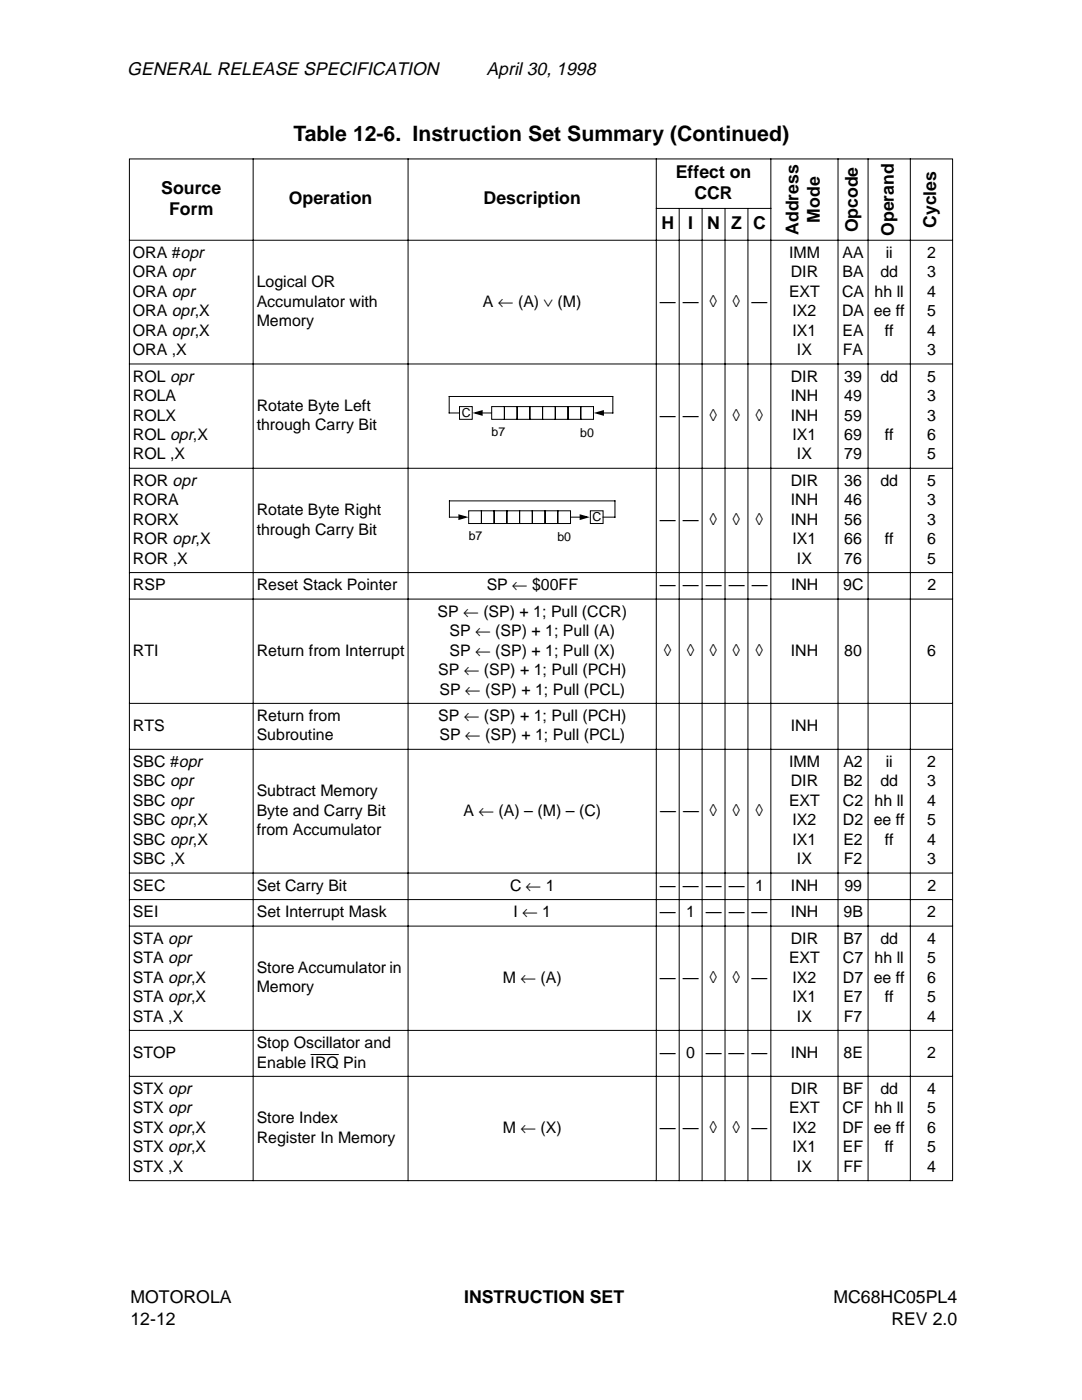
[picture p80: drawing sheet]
<svg xmlns="http://www.w3.org/2000/svg" width="216mm" height="279mm" viewBox="0 0 216 279" stroke-linecap="round" stroke-linejoin="round" font-family="sans-serif">
<defs><g id="words">
<text font-size="4.2" x="58.6" y="28.2">Table 12-6. Instruction Set Summary (Continued)</text>
<g font-size="3.6">
<text x="25.4" y="15">GENERAL RELEASE SPECIFICATION</text>
<text x="97.1" y="15">April 30, 1998</text>
</g>
<g font-size="3.5">
<text x="134.8" y="35.5">Effect on</text>
<text x="32.2" y="38.7">Source</text>
<text x="57.6" y="40.8">Operation</text>
<text x="96.5" y="40.8">Description</text>
<text x="138.6" y="39.7">CCR</text>
<text x="33.8" y="42.9">Form</text>
<text x="132" y="45.7">H</text>
<text x="137.3" y="45.7">I</text>
<text x="141.1" y="45.7">N Z C</text>
<text x="159.3" y="46.9" transform="rotate(-90 159.3 46.9)">Address</text>
<text x="163.6" y="44.4" transform="rotate(-90 163.6 44.4)">Mode</text>
<text x="171.2" y="46.4" transform="rotate(-90 171.2 46.4)">Opcode</text>
<text x="178.4" y="47.1" transform="rotate(-90 178.4 47.1)">Operand</text>
<text x="186.8" y="45.5" transform="rotate(-90 186.8 45.5)">Cycles</text>
<text x="26" y="260.1">MOTOROLA</text>
<text x="92.6" y="260.1">INSTRUCTION SET</text>
<text x="166.3" y="260.1">MC68HC05PL4</text>
<text x="26" y="264.4">12-12</text>
<text x="177.9" y="264.4">REV 2.0</text>
</g>
<g font-size="3.2">
<text x="26.5" y="51.5">ORA #opr</text>
<text x="157.4" y="51.5">IMM</text>
<text x="168.1" y="51.5">AA</text>
<text x="176.7" y="51.5">ii</text>
<text x="185" y="51.5">2</text>
<text x="26.5" y="55.4">ORA opr</text>
<text x="26.5" y="59.2">ORA opr</text>
<text x="51.2" y="57.3">Logical OR</text>
<text x="157.4" y="59.2">EXT</text>
<text x="157.8" y="55.4">DIR</text>
<text x="168" y="59.2">CA</text>
<text x="168.1" y="55.4">BA</text>
<text x="174.5" y="59.2">hh ll</text>
<text x="175.7" y="55.4">dd</text>
<text x="185" y="55.4">3</text>
<text x="185" y="59.2">4</text>
<text x="26.5" y="63.1">ORA opr,X</text>
<text x="51.2" y="61.2">Accumulator with</text>
<text x="51.2" y="65.1">Memory</text>
<text x="96.4" y="61.2">A ← (A) ∨ (M)</text>
<text x="131.7" y="61.2">— —</text>
<text x="141.6" y="61.2">◊</text>
<text x="146.2" y="61.2">◊</text>
<text x="149.9" y="61.2">—</text>
<text x="158.1" y="63.1">IX2</text>
<text x="168" y="63.1">DA</text>
<text x="174.3" y="63.1">ee ff</text>
<text x="185" y="63.1">5</text>
<text x="26.5" y="67">ORA opr,X</text>
<text x="26.5" y="70.9">ORA ,X</text>
<text x="158.1" y="67">IX1</text>
<text x="159" y="70.9">IX</text>
<text x="168.1" y="67">EA</text>
<text x="168.2" y="70.9">FA</text>
<text x="176.6" y="67">ff</text>
<text x="185" y="67">4</text>
<text x="185" y="70.9">3</text>
<text x="26.5" y="76.2">ROL opr</text>
<text x="157.8" y="76.2">DIR</text>
<text x="168.5" y="76.2">39</text>
<text x="175.7" y="76.2">dd</text>
<text x="185" y="76.2">5</text>
<text x="26.5" y="80">ROLA</text>
<text x="26.5" y="83.9">ROLX</text>
<text x="51.2" y="82">Rotate Byte Left</text>
<text x="131.7" y="83.9">— —</text>
<text x="141.6" y="83.9">◊</text>
<text x="146.2" y="83.9">◊</text>
<text x="150.7" y="83.9">◊</text>
<text x="157.8" y="80">INH</text>
<text x="157.8" y="83.9">INH</text>
<text x="168.5" y="80">49</text>
<text x="168.5" y="83.9">59</text>
<text x="185" y="80">3</text>
<text x="185" y="83.9">3</text>
<text x="26.5" y="87.8">ROL opr,X</text>
<text x="51.2" y="85.9">through Carry Bit</text>
<text x="158.1" y="87.8">IX1</text>
<text x="168.5" y="87.8">69</text>
<text x="176.5" y="87.8">ff</text>
<text x="185" y="87.8">6</text>
<text x="26.5" y="91.7">ROL ,X</text>
<text x="159" y="91.7">IX</text>
<text x="168.5" y="91.7">79</text>
<text x="185" y="91.7">5</text>
<text x="26.5" y="97">ROR opr</text>
<text x="26.5" y="100.9">RORA</text>
<text x="157.8" y="97">DIR</text>
<text x="157.8" y="100.9">INH</text>
<text x="168.5" y="97">36</text>
<text x="168.5" y="100.9">46</text>
<text x="175.7" y="97">dd</text>
<text x="185" y="97">5</text>
<text x="185" y="100.9">3</text>
<text x="26.5" y="104.7">RORX</text>
<text x="51.2" y="102.8">Rotate Byte Right</text>
<text x="51.2" y="106.7">through Carry Bit</text>
<text x="131.7" y="104.7">— —</text>
<text x="141.6" y="104.7">◊</text>
<text x="146.2" y="104.7">◊</text>
<text x="150.7" y="104.7">◊</text>
<text x="157.8" y="104.7">INH</text>
<text x="168.5" y="104.7">56</text>
<text x="185" y="104.7">3</text>
<text x="26.5" y="108.6">ROR opr,X</text>
<text x="26.5" y="112.5">ROR ,X</text>
<text x="158.1" y="108.6">IX1</text>
<text x="159" y="112.5">IX</text>
<text x="168.5" y="108.6">66</text>
<text x="168.5" y="112.5">76</text>
<text x="176.5" y="108.6">ff</text>
<text x="185" y="108.6">6</text>
<text x="185" y="112.5">5</text>
<text x="26.5" y="117.8">RSP</text>
<text x="51.2" y="117.8">Reset Stack Pointer</text>
<text x="97.1" y="117.8">SP ← $00FF</text>
<text x="131.7" y="117.8">— — — — —</text>
<text x="157.8" y="117.8">INH</text>
<text x="168.3" y="117.8">9C</text>
<text x="185.1" y="117.8">2</text>
<text x="87.3" y="123.1">SP ← (SP) + 1; Pull (CCR)</text>
<text x="26.5" y="130.8">RTI</text>
<text x="51.2" y="130.8">Return from Interrupt</text>
<text x="89.7" y="130.8">SP ← (SP) + 1; Pull (X)</text>
<text x="89.7" y="127">SP ← (SP) + 1; Pull (A)</text>
<text x="132.5" y="130.8">◊</text>
<text x="137" y="130.8">◊</text>
<text x="141.6" y="130.8">◊</text>
<text x="146.2" y="130.8">◊</text>
<text x="150.7" y="130.8">◊</text>
<text x="157.8" y="130.8">INH</text>
<text x="168.5" y="130.8">80</text>
<text x="185" y="130.8">6</text>
<text x="87.4" y="134.7">SP ← (SP) + 1; Pull (PCH)</text>
<text x="51.2" y="143.9">Return from</text>
<text x="87.4" y="143.9">SP ← (SP) + 1; Pull (PCH)</text>
<text x="87.7" y="138.6">SP ← (SP) + 1; Pull (PCL)</text>
<text x="26.5" y="145.8">RTS</text>
<text x="51.2" y="147.8">Subroutine</text>
<text x="87.7" y="147.8">SP ← (SP) + 1; Pull (PCL)</text>
<text x="157.8" y="145.8">INH</text>
<text x="26.5" y="153.1">SBC #opr</text>
<text x="157.4" y="153.1">IMM</text>
<text x="168.3" y="153.1">A2</text>
<text x="176.7" y="153.1">ii</text>
<text x="185" y="153.1">2</text>
<text x="26.5" y="157">SBC opr</text>
<text x="26.5" y="160.8">SBC opr</text>
<text x="51.2" y="158.9">Subtract Memory</text>
<text x="157.4" y="160.8">EXT</text>
<text x="157.8" y="157">DIR</text>
<text x="168.2" y="160.8">C2</text>
<text x="168.3" y="157">B2</text>
<text x="174.5" y="160.8">hh ll</text>
<text x="175.7" y="157">dd</text>
<text x="185" y="157">3</text>
<text x="185" y="160.8">4</text>
<text x="26.5" y="164.7">SBC opr,X</text>
<text x="51.2" y="162.8">Byte and Carry Bit</text>
<text x="51.2" y="166.7">from Accumulator</text>
<text x="92.5" y="162.8">A ← (A) – (M) – (C)</text>
<text x="131.7" y="162.8">— —</text>
<text x="141.6" y="162.8">◊</text>
<text x="146.2" y="162.8">◊</text>
<text x="150.7" y="162.8">◊</text>
<text x="158.1" y="164.7">IX2</text>
<text x="168.2" y="164.7">D2</text>
<text x="174.3" y="164.7">ee ff</text>
<text x="185" y="164.7">5</text>
<text x="26.5" y="168.6">SBC opr,X</text>
<text x="26.5" y="172.5">SBC ,X</text>
<text x="158.1" y="168.6">IX1</text>
<text x="159" y="172.5">IX</text>
<text x="168.3" y="168.6">E2</text>
<text x="168.4" y="172.5">F2</text>
<text x="176.6" y="168.6">ff</text>
<text x="185" y="168.6">4</text>
<text x="185" y="172.5">3</text>
<text x="26.5" y="177.8">SEC</text>
<text x="51.2" y="177.8">Set Carry Bit</text>
<text x="101.8" y="177.8">C ← 1</text>
<text x="131.7" y="177.8">— — — — 1</text>
<text x="157.8" y="177.8">INH</text>
<text x="168.5" y="177.8">99</text>
<text x="185" y="177.8">2</text>
<text x="26.5" y="183.1">SEI</text>
<text x="51.2" y="183.1">Set Interrupt Mask</text>
<text x="102.5" y="183.1">I ← 1</text>
<text x="131.7" y="183.1">— 1 — — —</text>
<text x="157.8" y="183.1">INH</text>
<text x="168.3" y="183.1">9B</text>
<text x="185" y="183.1">2</text>
<text x="26.5" y="188.4">STA opr</text>
<text x="157.8" y="188.4">DIR</text>
<text x="168.3" y="188.4">B7</text>
<text x="175.7" y="188.4">dd</text>
<text x="185" y="188.4">4</text>
<text x="26.5" y="192.2">STA opr</text>
<text x="26.5" y="196.1">STA opr,X</text>
<text x="51.2" y="194.2">Store Accumulator in</text>
<text x="100.3" y="196.1">M ← (A)</text>
<text x="131.7" y="196.1">— —</text>
<text x="141.6" y="196.1">◊</text>
<text x="146.2" y="196.1">◊</text>
<text x="149.9" y="196.1">—</text>
<text x="157.4" y="192.2">EXT</text>
<text x="158.1" y="196.1">IX2</text>
<text x="168.2" y="192.2">C7</text>
<text x="168.2" y="196.1">D7</text>
<text x="174.3" y="196.1">ee ff</text>
<text x="174.5" y="192.2">hh ll</text>
<text x="185" y="192.2">5</text>
<text x="185" y="196.1">6</text>
<text x="26.5" y="200">STA opr,X</text>
<text x="26.5" y="203.9">STA ,X</text>
<text x="51.2" y="198.1">Memory</text>
<text x="158.1" y="200">IX1</text>
<text x="159" y="203.9">IX</text>
<text x="168.3" y="200">E7</text>
<text x="168.4" y="203.9">F7</text>
<text x="176.6" y="200">ff</text>
<text x="185" y="200">5</text>
<text x="185" y="203.9">4</text>
<text x="51.2" y="209.2">Stop Oscillator and</text>
<text x="26.5" y="211.1">STOP</text>
<text x="51.2" y="213">Enable IRQ Pin</text>
<text x="131.7" y="211.1">— 0 — — —</text>
<text x="157.8" y="211.1">INH</text>
<text x="168.3" y="211.1">8E</text>
<text x="185" y="211.1">2</text>
<text x="26.5" y="218.3">STX opr</text>
<text x="157.8" y="218.3">DIR</text>
<text x="168.2" y="218.3">BF</text>
<text x="175.7" y="218.3">dd</text>
<text x="185" y="218.3">4</text>
<text x="26.5" y="222.2">STX opr</text>
<text x="26.5" y="226.1">STX opr,X</text>
<text x="51.2" y="224.2">Store Index</text>
<text x="100.3" y="226.1">M ← (X)</text>
<text x="131.7" y="226.1">— —</text>
<text x="141.6" y="226.1">◊</text>
<text x="146.2" y="226.1">◊</text>
<text x="149.9" y="226.1">—</text>
<text x="157.4" y="222.2">EXT</text>
<text x="158.1" y="226.1">IX2</text>
<text x="168.1" y="222.2">CF</text>
<text x="168.1" y="226.1">DF</text>
<text x="174.3" y="226.1">ee ff</text>
<text x="174.5" y="222.2">hh ll</text>
<text x="185" y="222.2">5</text>
<text x="185" y="226.1">6</text>
<text x="26.5" y="230">STX opr,X</text>
<text x="26.5" y="233.9">STX ,X</text>
<text x="51.2" y="228">Register In Memory</text>
<text x="158.1" y="230">IX1</text>
<text x="159" y="233.9">IX</text>
<text x="168.2" y="230">EF</text>
<text x="168.3" y="233.9">FF</text>
<text x="176.6" y="230">ff</text>
<text x="185" y="230">5</text>
<text x="185" y="233.9">4</text>
</g>
<g font-size="2.5">
<text x="92.1" y="83.2">C</text>
<text x="98.1" y="87">b7</text>
<text x="115.8" y="87.1">b0</text>
<text x="93.5" y="107.8">b7</text>
<text x="111.2" y="107.9">b0</text>
<text x="118.2" y="104">C</text>
</g>
</g></defs>
<g fill="none" stroke="#000" stroke-width=".2">
<path d="M25.7 31.7h164.5M25.8 31.8v203.7M50.5 31.6v204.1M81.4 31.6v204.1M131 31.6v204.1M153.8 31.6v204.1M167.2 31.6v204.1M173.2 31.6v204.1M181.6 31.6v204.1M190.1 31.8v203.7M25.7 47.9h164.5M130.9 41.6h23"/>
<path d="M135.5 41.5v194.2M140.1 41.5v194.2M144.7 41.5v194.2M149.2 41.5v194.2M25.7 72.6h164.5M25.7 93.5h164.5M91.7 81.1h2.5v2.6h-2.5zM91.7 82.4h-2.1v-3.3h32.7v3.3h-1.8M96.3 82.4h1.8M98.1 81.1h2.5v2.6h-2.5zM100.6 81.1h2.6v2.6h-2.6zM103.2 81.1h2.5v2.6h-2.5z"/>
<path d="M105.7 81.1h2.6v2.6h-2.6zM108.3 81.1h2.5v2.6h-2.5zM110.8 81.1h2.5v2.6h-2.5zM113.3 81.1h2.6v2.6h-2.6zM115.9 81.1h2.5v2.6h-2.5zM25.7 114.3h164.5M25.7 119.6h164.5M91.5 103.2h-1.8v-3.2h33v3.2h-2.4M93.5 101.9h2.6v2.6h-2.6zM96.1 101.9h2.5v2.6h-2.5zM98.6 101.9h2.5v2.6h-2.5zM101.1 101.9h2.6v2.6h-2.6z"/>
<path d="M103.7 101.9h2.5v2.6h-2.5zM106.2 101.9h2.6v2.6h-2.6zM108.8 101.9h2.5v2.6h-2.5zM111.3 101.9h2.5v2.6h-2.5zM113.9 103.2h1.8M117.8 101.9h2.5v2.6h-2.5zM25.7 140.4h164.5M25.7 149.5h164.5M25.7 174.2h164.5M25.7 179.5h164.5M25.7 184.8h164.5M25.7 205.6h164.5"/>
<path d="M25.7 214.8h164.5M62 210.4h5.6M25.7 235.6h164.5"/>
</g>
<path d="M94.9 82.4l1.2-.3v.7zM119.1 82.4l1.2-.3v.7zM91.6 102.9l1.3 .3-1.3 .4zM115.8 102.9l1.3 .3-1.3 .4z" fill="none" stroke="#000" stroke-width=".35"/>
<path d="M94.9 82.4l1.2-.3v.7zM119.1 82.4l1.2-.3v.7zM91.6 102.9l1.3 .3-1.3 .4zM115.8 102.9l1.3 .3-1.3 .4z" fill="#000"/>
<use href="#words"/>
</svg>
